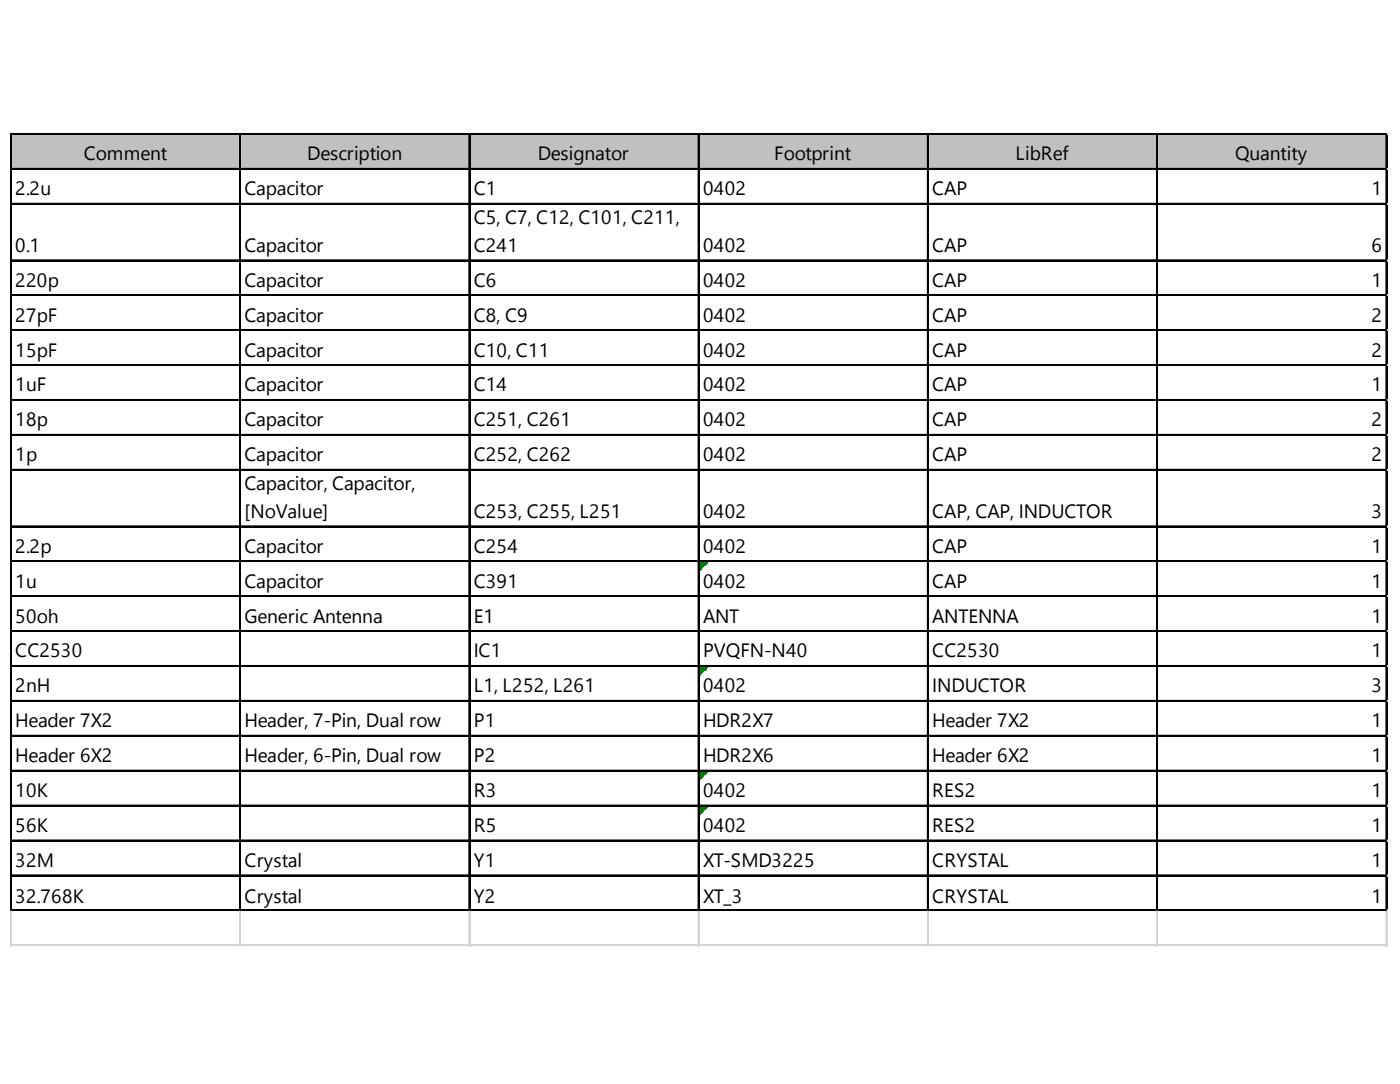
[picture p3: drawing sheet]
<svg xmlns="http://www.w3.org/2000/svg" width="279mm" height="216mm" viewBox="0 0 279 216" stroke-linecap="round" stroke-linejoin="round" font-family="sans-serif">
<defs><g id="words">
<g font-size="3.8">
<text x="16.7" y="31.9">Comment</text>
<text x="61.2" y="31.9">Description</text>
<text x="107.2" y="31.9">Designator</text>
<text x="154.3" y="31.9">Footprint</text>
<text x="202.4" y="31.9">LibRef</text>
<text x="246.2" y="31.9">Quantity</text>
<text x="3" y="38.9">2.2u</text>
<text x="48.7" y="38.9">Capacitor</text>
<text x="94.4" y="38.9">C1</text>
<text x="140.1" y="38.9">0402</text>
<text x="185.8" y="38.9">CAP</text>
<text x="273.4" y="38.9">1</text>
<text x="94.4" y="44.6">C5, C7, C12, C101, C211,</text>
<text x="3" y="50.2">0.1</text>
<text x="48.7" y="50.2">Capacitor</text>
<text x="94.4" y="50.2">C241</text>
<text x="140.1" y="50.2">0402</text>
<text x="185.8" y="50.2">CAP</text>
<text x="273.4" y="50.2">6</text>
<text x="3" y="57.1">220p</text>
<text x="48.7" y="57.1">Capacitor</text>
<text x="94.4" y="57.1">C6</text>
<text x="140.1" y="57.1">0402</text>
<text x="185.8" y="57.1">CAP</text>
<text x="273.4" y="57.1">1</text>
<text x="3" y="64.1">27pF</text>
<text x="48.7" y="64.1">Capacitor</text>
<text x="94.4" y="64.1">C8, C9</text>
<text x="140.1" y="64.1">0402</text>
<text x="185.8" y="64.1">CAP</text>
<text x="273.4" y="64.1">2</text>
<text x="3" y="71">15pF</text>
<text x="48.7" y="71">Capacitor</text>
<text x="94.4" y="71">C10, C11</text>
<text x="140.1" y="71">0402</text>
<text x="185.8" y="71">CAP</text>
<text x="273.4" y="71">2</text>
<text x="3" y="78">1uF</text>
<text x="48.7" y="78">Capacitor</text>
<text x="94.4" y="78">C14</text>
<text x="140.1" y="78">0402</text>
<text x="185.8" y="78">CAP</text>
<text x="273.4" y="78">1</text>
<text x="3" y="84.9">18p</text>
<text x="48.7" y="84.9">Capacitor</text>
<text x="94.4" y="84.9">C251, C261</text>
<text x="140.1" y="84.9">0402</text>
<text x="185.8" y="84.9">CAP</text>
<text x="273.4" y="84.9">2</text>
<text x="3" y="91.9">1p</text>
<text x="48.7" y="91.9">Capacitor</text>
<text x="94.4" y="91.9">C252, C262</text>
<text x="140.1" y="91.9">0402</text>
<text x="185.8" y="91.9">CAP</text>
<text x="273.4" y="91.9">2</text>
<text x="48.7" y="97.6">Capacitor, Capacitor,</text>
<text x="48.7" y="103.1">[NoValue]</text>
<text x="94.4" y="103.1">C253, C255, L251</text>
<text x="140.1" y="103.1">0402</text>
<text x="185.8" y="103.1">CAP, CAP, INDUCTOR</text>
<text x="273.4" y="103.1">3</text>
<text x="3" y="110.1">2.2p</text>
<text x="48.7" y="110.1">Capacitor</text>
<text x="94.4" y="110.1">C254</text>
<text x="140.1" y="110.1">0402</text>
<text x="185.8" y="110.1">CAP</text>
<text x="273.4" y="110.1">1</text>
<text x="3" y="117">1u</text>
<text x="48.7" y="117">Capacitor</text>
<text x="94.4" y="117">C391</text>
<text x="140.1" y="117">0402</text>
<text x="185.8" y="117">CAP</text>
<text x="273.4" y="117">1</text>
<text x="3" y="124">50oh</text>
<text x="48.7" y="124">Generic Antenna</text>
<text x="94.4" y="124">E1</text>
<text x="140.1" y="124">ANT</text>
<text x="185.8" y="124">ANTENNA</text>
<text x="273.4" y="124">1</text>
<text x="3" y="130.9">CC2530</text>
<text x="94.4" y="130.9">IC1</text>
<text x="140.1" y="130.9">PVQFN-N40</text>
<text x="185.8" y="130.9">CC2530</text>
<text x="273.4" y="130.9">1</text>
<text x="3" y="137.9">2nH</text>
<text x="94.4" y="137.9">L1, L252, L261</text>
<text x="140.1" y="137.9">0402</text>
<text x="185.8" y="137.9">INDUCTOR</text>
<text x="273.4" y="137.9">3</text>
<text x="3" y="144.8">Header 7X2</text>
<text x="48.7" y="144.8">Header, 7-Pin, Dual row</text>
<text x="94.4" y="144.8">P1</text>
<text x="140.1" y="144.8">HDR2X7</text>
<text x="185.8" y="144.8">Header 7X2</text>
<text x="273.4" y="144.8">1</text>
<text x="3" y="151.8">Header 6X2</text>
<text x="48.7" y="151.8">Header, 6-Pin, Dual row</text>
<text x="94.4" y="151.8">P2</text>
<text x="140.1" y="151.8">HDR2X6</text>
<text x="185.8" y="151.8">Header 6X2</text>
<text x="273.4" y="151.8">1</text>
<text x="3" y="158.8">10K</text>
<text x="94.4" y="158.8">R3</text>
<text x="140.1" y="158.8">0402</text>
<text x="185.8" y="158.8">RES2</text>
<text x="273.4" y="158.8">1</text>
<text x="3" y="165.7">56K</text>
<text x="94.4" y="165.7">R5</text>
<text x="140.1" y="165.7">0402</text>
<text x="185.8" y="165.7">RES2</text>
<text x="273.4" y="165.7">1</text>
<text x="3" y="172.7">32M</text>
<text x="48.7" y="172.7">Crystal</text>
<text x="94.4" y="172.7">Y1</text>
<text x="140.1" y="172.7">XT-SMD3225</text>
<text x="185.8" y="172.7">CRYSTAL</text>
<text x="273.4" y="172.7">1</text>
<text x="3" y="179.8">32.768K</text>
<text x="48.7" y="179.8">Crystal</text>
<text x="94.4" y="179.8">Y2</text>
<text x="140.1" y="179.8">XT_3</text>
<text x="185.8" y="179.8">CRYSTAL</text>
<text x="273.4" y="179.8">1</text>
</g>
</g></defs>
<path d="M2.3 26.8h274.2v7h-274.2z" fill="#c0c0c0"/>
<path d="M139.4 111.9h1.7" fill="none" stroke="#008000" stroke-width=".24"/>
<path d="M139.4 111.9h1.7v.3h-1.7z" fill="#008000"/>
<path d="M139.4 112.2h1.4" fill="none" stroke="#008000" stroke-width=".24"/>
<path d="M139.4 112.2h1.4v.2h-1.4z" fill="#008000"/>
<path d="M139.4 112.4h1.2" fill="none" stroke="#008000" stroke-width=".24"/>
<path d="M139.4 112.4h1.2v.3h-1.2z" fill="#008000"/>
<path d="M139.4 112.7h1" fill="none" stroke="#008000" stroke-width=".24"/>
<path d="M139.4 112.7h1v.2h-1z" fill="#008000"/>
<path d="M139.4 112.9h.7" fill="none" stroke="#008000" stroke-width=".24"/>
<path d="M139.4 112.9h.7v.2h-.7z" fill="#008000"/>
<path d="M139.4 113.1h.5" fill="none" stroke="#008000" stroke-width=".24"/>
<path d="M139.4 113.1h.5v.3h-.5z" fill="#008000"/>
<path d="M139.4 113.4h.2" fill="none" stroke="#008000" stroke-width=".24"/>
<path d="M139.4 113.4h.2v.2h-.2z" fill="#008000"/>
<path d="M139.4 132.8h1.7" fill="none" stroke="#008000" stroke-width=".24"/>
<path d="M139.4 132.8h1.7v.2h-1.7z" fill="#008000"/>
<path d="M139.4 133h1.4" fill="none" stroke="#008000" stroke-width=".24"/>
<path d="M139.4 133h1.4v.3h-1.4z" fill="#008000"/>
<path d="M139.4 133.3h1.2" fill="none" stroke="#008000" stroke-width=".24"/>
<path d="M139.4 133.3h1.2v.2h-1.2z" fill="#008000"/>
<path d="M139.4 133.5h1" fill="none" stroke="#008000" stroke-width=".24"/>
<path d="M139.4 133.5h1v.3h-1z" fill="#008000"/>
<path d="M139.4 133.8h.7" fill="none" stroke="#008000" stroke-width=".24"/>
<path d="M139.4 133.8h.7v.2h-.7z" fill="#008000"/>
<path d="M139.4 134h.5" fill="none" stroke="#008000" stroke-width=".24"/>
<path d="M139.4 134h.5v.2h-.5z" fill="#008000"/>
<path d="M139.4 134.2h.2" fill="none" stroke="#008000" stroke-width=".24"/>
<path d="M139.4 134.2h.2v.3h-.2z" fill="#008000"/>
<path d="M139.4 153.7h1.7" fill="none" stroke="#008000" stroke-width=".24"/>
<path d="M139.4 153.7h1.7v.2h-1.7z" fill="#008000"/>
<path d="M139.4 153.9h1.4" fill="none" stroke="#008000" stroke-width=".24"/>
<path d="M139.4 153.9h1.4v.2h-1.4z" fill="#008000"/>
<path d="M139.4 154.1h1.2" fill="none" stroke="#008000" stroke-width=".24"/>
<path d="M139.4 154.1h1.2v.3h-1.2z" fill="#008000"/>
<path d="M139.4 154.4h1" fill="none" stroke="#008000" stroke-width=".24"/>
<path d="M139.4 154.4h1v.2h-1z" fill="#008000"/>
<path d="M139.4 154.6h.7" fill="none" stroke="#008000" stroke-width=".24"/>
<path d="M139.4 154.6h.7v.3h-.7z" fill="#008000"/>
<path d="M139.4 154.9h.5" fill="none" stroke="#008000" stroke-width=".24"/>
<path d="M139.4 154.9h.5v.2h-.5z" fill="#008000"/>
<path d="M139.4 155.1h.2" fill="none" stroke="#008000" stroke-width=".24"/>
<path d="M139.4 155.1h.2v.2h-.2z" fill="#008000"/>
<path d="M139.4 160.6h1.7" fill="none" stroke="#008000" stroke-width=".24"/>
<path d="M139.4 160.6h1.7v.2h-1.7z" fill="#008000"/>
<path d="M139.4 160.8h1.4" fill="none" stroke="#008000" stroke-width=".24"/>
<path d="M139.4 160.8h1.4v.3h-1.4z" fill="#008000"/>
<path d="M139.4 161.1h1.2" fill="none" stroke="#008000" stroke-width=".24"/>
<path d="M139.4 161.1h1.2v.2h-1.2z" fill="#008000"/>
<path d="M139.4 161.3h1" fill="none" stroke="#008000" stroke-width=".24"/>
<path d="M139.4 161.3h1v.3h-1z" fill="#008000"/>
<path d="M139.4 161.6h.7" fill="none" stroke="#008000" stroke-width=".24"/>
<path d="M139.4 161.6h.7v.2h-.7z" fill="#008000"/>
<path d="M139.4 161.8h.5" fill="none" stroke="#008000" stroke-width=".24"/>
<path d="M139.4 161.8h.5v.2h-.5z" fill="#008000"/>
<path d="M139.4 162h.2" fill="none" stroke="#008000" stroke-width=".24"/>
<path d="M139.4 162h.2v.3h-.2z" fill="#008000"/>
<g fill="none" stroke="#000" stroke-width=".24">
<path d="M2.1 26.6v154.9M2.2 26.6v154.9M2.3 26.6h274.2M2.3 26.7h274.2M2.3 33.6h274.2M2.3 33.7h274.2M47.8 26.8v154.7M47.9 26.8v154.7M93.5 26.8v154.7M93.6 26.8v154.7M139.2 26.8v154.7M139.3 26.8v154.7"/>
<path d="M184.9 26.8v154.7M185 26.8v154.7M230.6 26.8v154.7M230.7 26.8v154.7M276.3 26.8v154.7M276.4 26.8v154.7M2.3 40.5h274.2M2.3 40.6h274.2M2.3 51.8h274.2M2.3 51.9h274.2M2.3 58.7h274.2M2.3 58.8h274.2"/>
<path d="M2.3 65.7h274.2M2.3 65.8h274.2M2.3 72.6h274.2M2.3 72.8h274.2M2.3 79.6h274.2M2.3 79.7h274.2M2.3 86.5h274.2M2.3 86.7h274.2M2.3 93.5h274.2M2.3 93.6h274.2M2.3 104.8h274.2M2.3 104.9h274.2"/>
<path d="M2.3 111.7h274.2M2.3 111.8h274.2M2.3 118.7h274.2M2.3 118.8h274.2M2.3 125.6h274.2M2.3 125.7h274.2M2.3 132.6h274.2M2.3 132.7h274.2M2.3 139.5h274.2M2.3 139.6h274.2M2.3 146.5h274.2M2.3 146.6h274.2"/>
<path d="M2.3 153.4h274.2M2.3 153.5h274.2M2.3 160.4h274.2M2.3 160.5h274.2M2.3 167.3h274.2M2.3 167.4h274.2M2.3 174.3h274.2M2.3 174.4h274.2M2.3 181.2h274.2M2.3 181.3h274.2"/>
</g>
<g fill="none" stroke="#d4d4d4" stroke-width=".24">
<path d="M276.5 26.6h.1M2.1 181.5v7M2.2 181.5v7M47.8 181.5v7M47.9 181.5v7M93.5 181.5v7M93.6 181.5v7M139.2 181.5v7M139.3 181.5v7M184.9 181.5v7M185 181.5v7M230.6 181.5v7"/>
<path d="M230.7 181.5v7M276.3 181.5v7M276.4 181.5v7"/>
</g>
<path d="M276.5 26.6l.1 .2z" fill="#d4d4d4"/>
<path d="M276.5 33.6h.1" fill="none" stroke="#d4d4d4" stroke-width=".24"/>
<path d="M276.5 33.6l.1 .2z" fill="#d4d4d4"/>
<path d="M276.5 40.5h.1" fill="none" stroke="#d4d4d4" stroke-width=".24"/>
<path d="M276.5 40.5l.1 .2z" fill="#d4d4d4"/>
<path d="M276.5 51.8h.1" fill="none" stroke="#d4d4d4" stroke-width=".24"/>
<path d="M276.5 51.8l.1 .2z" fill="#d4d4d4"/>
<path d="M276.5 58.7h.1" fill="none" stroke="#d4d4d4" stroke-width=".24"/>
<path d="M276.5 58.7l.1 .3z" fill="#d4d4d4"/>
<path d="M276.5 65.7h.1" fill="none" stroke="#d4d4d4" stroke-width=".24"/>
<path d="M276.5 65.7l.1 .2z" fill="#d4d4d4"/>
<path d="M276.5 72.6h.1" fill="none" stroke="#d4d4d4" stroke-width=".24"/>
<path d="M276.5 72.6l.1 .3z" fill="#d4d4d4"/>
<path d="M276.5 79.6h.1" fill="none" stroke="#d4d4d4" stroke-width=".24"/>
<path d="M276.5 79.6l.1 .2z" fill="#d4d4d4"/>
<path d="M276.5 86.5h.1" fill="none" stroke="#d4d4d4" stroke-width=".24"/>
<path d="M276.5 86.5l.1 .3z" fill="#d4d4d4"/>
<path d="M276.5 93.5h.1" fill="none" stroke="#d4d4d4" stroke-width=".24"/>
<path d="M276.5 93.5l.1 .2z" fill="#d4d4d4"/>
<path d="M276.5 104.8h.1" fill="none" stroke="#d4d4d4" stroke-width=".24"/>
<path d="M276.5 104.8l.1 .2z" fill="#d4d4d4"/>
<path d="M276.5 111.7h.1" fill="none" stroke="#d4d4d4" stroke-width=".24"/>
<path d="M276.5 111.7l.1 .2z" fill="#d4d4d4"/>
<path d="M276.5 118.7h.1" fill="none" stroke="#d4d4d4" stroke-width=".24"/>
<path d="M276.5 118.7l.1 .2z" fill="#d4d4d4"/>
<path d="M276.5 125.6h.1" fill="none" stroke="#d4d4d4" stroke-width=".24"/>
<path d="M276.5 125.6l.1 .2z" fill="#d4d4d4"/>
<path d="M276.5 132.6h.1" fill="none" stroke="#d4d4d4" stroke-width=".24"/>
<path d="M276.5 132.6l.1 .2z" fill="#d4d4d4"/>
<path d="M276.5 139.5h.1" fill="none" stroke="#d4d4d4" stroke-width=".24"/>
<path d="M276.5 139.5l.1 .3z" fill="#d4d4d4"/>
<path d="M276.5 146.5h.1" fill="none" stroke="#d4d4d4" stroke-width=".24"/>
<path d="M276.5 146.5l.1 .2z" fill="#d4d4d4"/>
<path d="M276.5 153.4h.1" fill="none" stroke="#d4d4d4" stroke-width=".24"/>
<path d="M276.5 153.4l.1 .3z" fill="#d4d4d4"/>
<path d="M276.5 160.4h.1" fill="none" stroke="#d4d4d4" stroke-width=".24"/>
<path d="M276.5 160.4l.1 .2z" fill="#d4d4d4"/>
<path d="M276.5 167.3h.1" fill="none" stroke="#d4d4d4" stroke-width=".24"/>
<path d="M276.5 167.3l.1 .3z" fill="#d4d4d4"/>
<path d="M276.5 174.3h.1" fill="none" stroke="#d4d4d4" stroke-width=".24"/>
<path d="M276.5 174.3l.1 .2z" fill="#d4d4d4"/>
<path d="M276.5 181.2h.1" fill="none" stroke="#d4d4d4" stroke-width=".24"/>
<path d="M276.5 181.2l.1 .3z" fill="#d4d4d4"/>
<path d="M2.1 188.2h274.5M2.1 188.3h274.5" fill="none" stroke="#d4d4d4" stroke-width=".24"/>
<use href="#words"/>
</svg>
